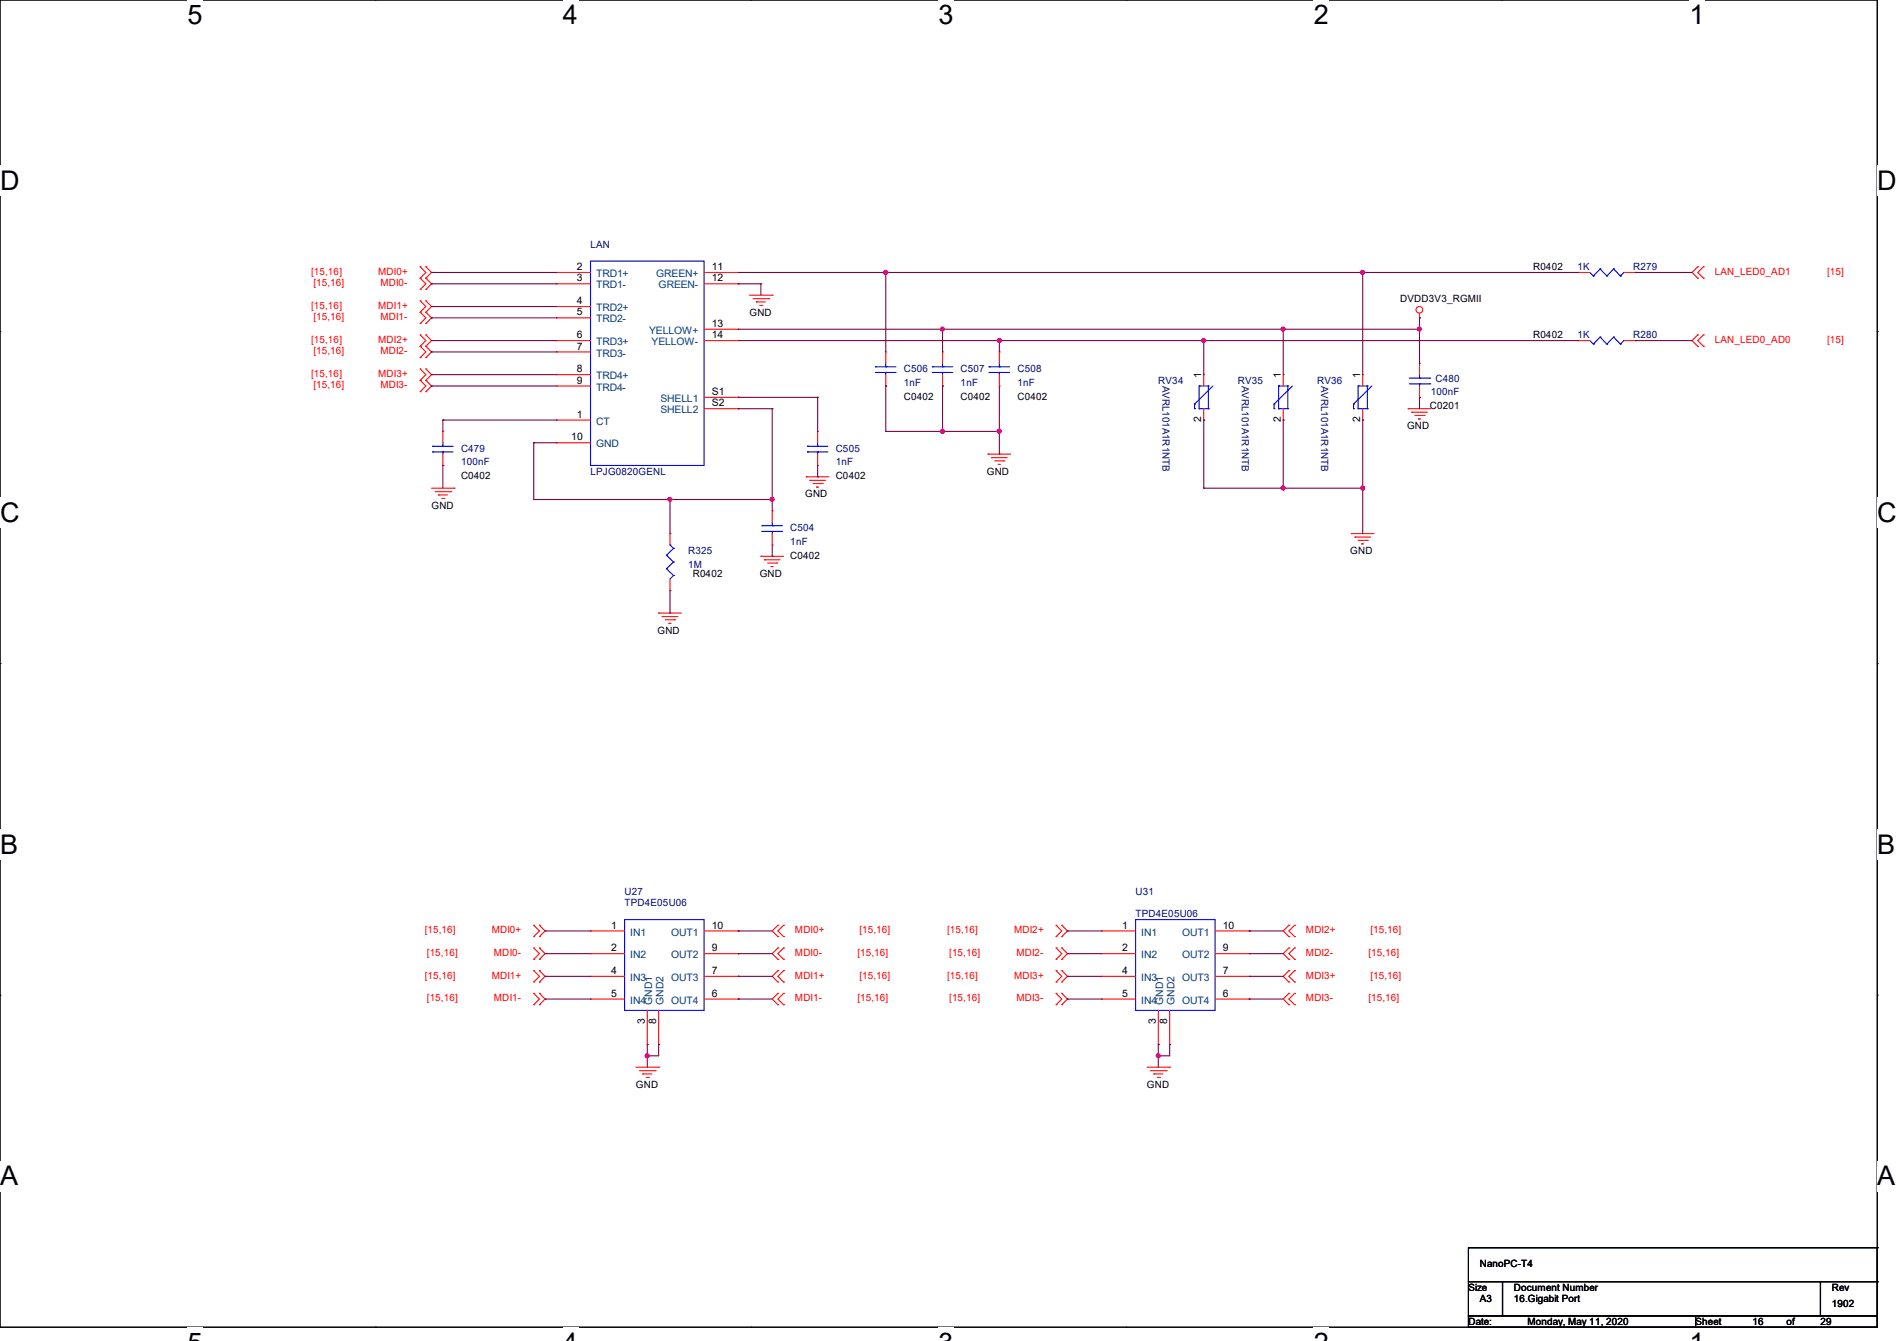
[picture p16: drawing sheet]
<svg xmlns="http://www.w3.org/2000/svg" width="297mm" height="210mm" viewBox="0 0 297 210" stroke-linecap="round" stroke-linejoin="round" font-family="sans-serif">
<defs><g id="words">
<g font-size="4.2">
<text x="29.4" y="3.8">5</text>
<text x="88.1" y="3.8">4</text>
<text x="146.9" y="3.8">3</text>
<text x="205.7" y="3.8">2</text>
<text x="264.5" y="3.8">1</text>
<text x="0" y="29.8">D</text>
<text x="293.9" y="29.8">D</text>
<text x="0" y="81.7">C</text>
<text x="293.9" y="81.7">C</text>
<text x="0" y="133.7">B</text>
<text x="293.9" y="133.7">B</text>
<text x="0" y="185.6">A</text>
<text x="293.9" y="185.6">A</text>
</g>
<g font-size="1.6" fill="#00007f">
<text x="92.5" y="38.8">LAN</text>
<text x="247" y="42.3">1K</text>
<text x="255.7" y="42.3">R279</text>
<text x="247" y="53">1K</text>
<text x="255.7" y="53">R280</text>
<text x="141.5" y="58.3">C506</text>
<text x="150.4" y="58.3">C507</text>
<text x="159.3" y="58.3">C508</text>
<text x="224.7" y="59.8">C480</text>
<text x="141.5" y="60.5">1nF</text>
<text x="150.4" y="60.5">1nF</text>
<text x="159.3" y="60.5">1nF</text>
<text x="181.4" y="60.1">RV34</text>
<text x="182" y="60.5" transform="rotate(90 182 60.5)">AVRL101A1R1NTB</text>
<text x="193.8" y="60.1">RV35</text>
<text x="194.4" y="60.5" transform="rotate(90 194.4 60.5)">AVRL101A1R1NTB</text>
<text x="206.2" y="60.1">RV36</text>
<text x="206.9" y="60.5" transform="rotate(90 206.9 60.5)">AVRL101A1R1NTB</text>
<text x="224" y="61.9">100nF</text>
<text x="72.2" y="70.8">C479</text>
<text x="130.9" y="70.8">C505</text>
<text x="72.2" y="72.9">100nF</text>
<text x="92.5" y="74.3">LPJG0820GENL</text>
<text x="130.9" y="72.9">1nF</text>
<text x="123.7" y="83.2">C504</text>
<text x="107.7" y="86.8">R325</text>
<text x="107.7" y="88.9">1M</text>
<text x="123.7" y="85.3">1nF</text>
<text x="97.8" y="140.1">U27</text>
<text x="97.8" y="141.9">TPD4E05U06</text>
<text x="177.8" y="140.1">U31</text>
<text x="177.8" y="143.7">TPD4E05U06</text>
</g>
<g font-size="1.6" fill="#f00">
<text x="48.7" y="43.1">[15,16]</text>
<text x="49.1" y="44.8">[15,16]</text>
<text x="59.2" y="43.1">MDI0+</text>
<text x="59.6" y="44.8">MDI0-</text>
<text x="268.5" y="43.1">LAN_LED0_AD1</text>
<text x="286.1" y="43.1">[15]</text>
<text x="48.7" y="48.4">[15,16]</text>
<text x="48.7" y="53.7">[15,16]</text>
<text x="49.1" y="50.2">[15,16]</text>
<text x="59.2" y="48.4">MDI1+</text>
<text x="59.2" y="53.7">MDI2+</text>
<text x="59.6" y="50.2">MDI1-</text>
<text x="268.5" y="53.7">LAN_LED0_AD0</text>
<text x="286.1" y="53.7">[15]</text>
<text x="48.7" y="59.1">[15,16]</text>
<text x="49.1" y="55.5">[15,16]</text>
<text x="59.2" y="59.1">MDI3+</text>
<text x="59.6" y="55.5">MDI2-</text>
<text x="49.1" y="60.8">[15,16]</text>
<text x="59.6" y="60.8">MDI3-</text>
<text x="66.5" y="146.2">[15,16]</text>
<text x="66.8" y="149.7">[15,16]</text>
<text x="77" y="146.2">MDI0+</text>
<text x="77.3" y="149.7">MDI0-</text>
<text x="124.5" y="146.2">MDI0+</text>
<text x="124.5" y="149.7">MDI0-</text>
<text x="134.2" y="149.7">[15,16]</text>
<text x="134.6" y="146.2">[15,16]</text>
<text x="148.3" y="146.2">[15,16]</text>
<text x="148.6" y="149.7">[15,16]</text>
<text x="158.8" y="146.2">MDI2+</text>
<text x="159.1" y="149.7">MDI2-</text>
<text x="204.5" y="146.2">MDI2+</text>
<text x="204.5" y="149.7">MDI2-</text>
<text x="214.2" y="149.7">[15,16]</text>
<text x="214.6" y="146.2">[15,16]</text>
<text x="66.5" y="153.3">[15,16]</text>
<text x="77" y="153.3">MDI1+</text>
<text x="124.5" y="153.3">MDI1+</text>
<text x="134.6" y="153.3">[15,16]</text>
<text x="148.3" y="153.3">[15,16]</text>
<text x="158.8" y="153.3">MDI3+</text>
<text x="204.5" y="153.3">MDI3+</text>
<text x="214.6" y="153.3">[15,16]</text>
<text x="66.8" y="156.8">[15,16]</text>
<text x="77.3" y="156.8">MDI1-</text>
<text x="124.5" y="156.8">MDI1-</text>
<text x="134.2" y="156.8">[15,16]</text>
<text x="148.6" y="156.8">[15,16]</text>
<text x="159.1" y="156.8">MDI3-</text>
<text x="204.5" y="156.8">MDI3-</text>
<text x="214.2" y="156.8">[15,16]</text>
</g>
<g font-size="1.6">
<text x="90.3" y="42.3">2</text>
<text x="90.3" y="44.1">3</text>
<text x="90.3" y="47.6">4</text>
<text x="111.5" y="42.3">11</text>
<text x="111.5" y="44.1">12</text>
<text x="219.2" y="47.3">DVDD3V3_RGMII</text>
<text x="240" y="42.3">R0402</text>
<text x="90.3" y="49.4">5</text>
<text x="90.3" y="53">6</text>
<text x="111.5" y="51.2">13</text>
<text x="111.5" y="53">14</text>
<text x="117.3" y="49.4">GND</text>
<text x="240" y="53">R0402</text>
<text x="90.3" y="54.7">7</text>
<text x="90.3" y="58.3">8</text>
<text x="188.1" y="59.2" transform="rotate(-90 188.1 59.2)">1</text>
<text x="200.5" y="59.2" transform="rotate(-90 200.5 59.2)">1</text>
<text x="213" y="59.2" transform="rotate(-90 213 59.2)">1</text>
<text x="90.3" y="65.4">1</text>
<text x="90.3" y="60.1">9</text>
<text x="111.5" y="61.8">S1</text>
<text x="111.5" y="63.6">S2</text>
<text x="141.5" y="62.6">C0402</text>
<text x="150.4" y="62.6">C0402</text>
<text x="159.3" y="62.6">C0402</text>
<text x="223.9" y="64">C0201</text>
<text x="89.4" y="69">10</text>
<text x="188.1" y="66.1" transform="rotate(-90 188.1 66.1)">2</text>
<text x="200.5" y="66.1" transform="rotate(-90 200.5 66.1)">2</text>
<text x="213" y="66.1" transform="rotate(-90 213 66.1)">2</text>
<text x="220.3" y="67.2">GND</text>
<text x="72.2" y="75.1">C0402</text>
<text x="126.1" y="77.9">GND</text>
<text x="130.9" y="75.1">C0402</text>
<text x="154.5" y="74.3">GND</text>
<text x="67.6" y="79.7">GND</text>
<text x="123.7" y="87.5">C0402</text>
<text x="211.4" y="86.8">GND</text>
<text x="108.5" y="90.3">R0402</text>
<text x="119" y="90.3">GND</text>
<text x="103" y="99.2">GND</text>
<text x="95.7" y="145.4">1</text>
<text x="95.7" y="149">2</text>
<text x="111.5" y="149">9</text>
<text x="111.5" y="145.4">10</text>
<text x="175.7" y="145.4">1</text>
<text x="175.7" y="149">2</text>
<text x="191.5" y="149">9</text>
<text x="191.5" y="145.4">10</text>
<text x="95.7" y="152.5">4</text>
<text x="111.5" y="152.5">7</text>
<text x="175.7" y="152.5">4</text>
<text x="191.5" y="152.5">7</text>
<text x="95.7" y="156.1">5</text>
<text x="101" y="160.4" transform="rotate(-90 101 160.4)">3</text>
<text x="102.7" y="160.4" transform="rotate(-90 102.7 160.4)">8</text>
<text x="111.5" y="156.1">6</text>
<text x="175.7" y="156.1">5</text>
<text x="181" y="160.4" transform="rotate(-90 181 160.4)">3</text>
<text x="182.8" y="160.4" transform="rotate(-90 182.8 160.4)">8</text>
<text x="191.5" y="156.1">6</text>
<text x="99.6" y="170.3">GND</text>
<text x="179.6" y="170.3">GND</text>
<text x="229.9" y="202.2">Size</text>
<text x="231.7" y="198.5">NanoPC-T4</text>
<text x="231.7" y="204">A3</text>
<text x="237" y="202.2">Document Number</text>
<text x="237" y="204">16.Gigabit Port</text>
<text x="286.8" y="202.2">Rev</text>
<text x="229.9" y="207.5">Date:</text>
<text x="239.1" y="207.5">Monday, May 11, 2020</text>
<text x="265.5" y="207.5">Sheet</text>
<text x="274.4" y="207.5">16</text>
<text x="279.7" y="207.5">of</text>
<text x="285" y="207.5">29</text>
<text x="286.8" y="204.7">1902</text>
</g>
<g font-size="1.6" fill="#003f7f">
<text x="93.3" y="43.4">TRD1+</text>
<text x="93.3" y="45.2">TRD1-</text>
<text x="102.7" y="43.4">GREEN+</text>
<text x="103.1" y="45.2">GREEN-</text>
<text x="93.3" y="48.7">TRD2+</text>
<text x="93.3" y="50.5">TRD2-</text>
<text x="101.6" y="52.3">YELLOW+</text>
<text x="93.3" y="54.1">TRD3+</text>
<text x="93.3" y="55.8">TRD3-</text>
<text x="93.3" y="59.4">TRD4+</text>
<text x="102" y="54.1">YELLOW-</text>
<text x="93.3" y="61.2">TRD4-</text>
<text x="103.4" y="63">SHELL1</text>
<text x="103.4" y="64.7">SHELL2</text>
<text x="93.3" y="66.5">CT</text>
<text x="93.3" y="70.1">GND</text>
<text x="98.7" y="146.5">IN1</text>
<text x="105.1" y="146.5">OUT1</text>
<text x="178.7" y="146.5">IN1</text>
<text x="185.1" y="146.5">OUT1</text>
<text x="98.7" y="150.1">IN2</text>
<text x="98.7" y="153.6">IN3</text>
<text x="105.1" y="153.6">OUT3</text>
<text x="105.1" y="150.1">OUT2</text>
<text x="178.7" y="150.1">IN2</text>
<text x="178.7" y="153.6">IN3</text>
<text x="185.1" y="153.6">OUT3</text>
<text x="185.1" y="150.1">OUT2</text>
<text x="98.7" y="157.2">IN4</text>
<text x="102.1" y="157.4" transform="rotate(-90 102.1 157.4)">GND1</text>
<text x="103.9" y="157.4" transform="rotate(-90 103.9 157.4)">GND2</text>
<text x="105.1" y="157.2">OUT4</text>
<text x="178.7" y="157.2">IN4</text>
<text x="182.1" y="157.4" transform="rotate(-90 182.1 157.4)">GND1</text>
<text x="183.9" y="157.4" transform="rotate(-90 183.9 157.4)">GND2</text>
<text x="185.1" y="157.2">OUT4</text>
</g>
</g></defs>
<path d="M0 0h293.9v207.9h-293.9z" fill="none" stroke="#000" stroke-width=".17"/>
<g fill="#fff">
<path d="M29.4 0h2.4v4.7h-2.4z"/>
<path d="M29.4 207.9h2.4v2.1h-2.4z"/>
</g>
<path d="M58.8 0h.1M58.8 207.9h.1" fill="none" stroke="#000" stroke-width=".17"/>
<g fill="#fff">
<path d="M88.1 0h2.4v4.7h-2.4z"/>
<path d="M88.1 207.9h2.4v2.1h-2.4z"/>
</g>
<path d="M117.6 0h.1M117.6 207.9h.1" fill="none" stroke="#000" stroke-width=".17"/>
<g fill="#fff">
<path d="M146.9 0h2.4v4.7h-2.4z"/>
<path d="M146.9 207.9h2.4v2.1h-2.4z"/>
</g>
<path d="M176.3 0h.1M176.3 207.9h.1" fill="none" stroke="#000" stroke-width=".17"/>
<g fill="#fff">
<path d="M205.7 0h2.4v4.7h-2.4z"/>
<path d="M205.7 207.9h2.4v2.1h-2.4z"/>
</g>
<path d="M235.1 0h.1M235.1 207.9h.1" fill="none" stroke="#000" stroke-width=".17"/>
<g fill="#fff">
<path d="M264.5 0h2.4v4.7h-2.4z"/>
<path d="M264.5 207.9h2.4v2.1h-2.4z"/>
<path d="M0 26h3v4.7h-3z"/>
<path d="M293.9 26h3.1v4.7h-3.1z"/>
<path d="M0 77.9h3v4.7h-3z"/>
<path d="M293.9 77.9h3.1v4.7h-3.1z"/>
</g>
<path d="M0 51.9h.1M293.9 51.9h.1" fill="none" stroke="#000" stroke-width=".17"/>
<g fill="#fff">
<path d="M0 129.9h2.8v4.7h-2.8z"/>
<path d="M293.9 129.9h2.9v4.7h-2.9z"/>
</g>
<path d="M0 103.9h.1M293.9 103.9h.1" fill="none" stroke="#000" stroke-width=".17"/>
<g fill="#fff">
<path d="M0 181.8h2.8v4.8h-2.8z"/>
<path d="M293.8 181.8h3v4.8h-3z"/>
</g>
<g fill="none" stroke="#000" stroke-width=".17">
<path d="M0 155.9h.1M293.9 155.9h.1M229.9 195.4h.1M229.9 195.4v5.3M229.9 195.4h64M293.9 195.4h.1M293.9 195.4v5.3M229.9 200.7h5.3v5.4h-5.3zM229.9 206.1h35.6v1.8h-35.6zM235.2 200.7h49.8v5.4h-49.8zM265.5 206.1h28.4v1.8h-28.4zM285 200.7h8.9v5.4h-8.9z"/>
<path d="M293.9 200.7h.1"/>
</g>
<g fill="none" stroke="#f00" stroke-width=".17">
<path d="M65.8 43.6h.1M65.8 41.8h.1M65.8 45.3h.1M65.8 48.9h.1M65.8 47.1h.1M65.8 50.7h.1M65.8 54.2h.1M65.8 52.5h.1M65.8 56h.1M65.8 59.6h.1M65.8 57.8h.1M65.8 41.8l.9 .9-.9 .9"/>
<path d="M65.8 43.6l.9 .8-.9 .9M65.8 47.1l.9 .9-.9 .9M65.8 48.9l.9 .9-.9 .9M65.8 52.5l.9 .8-.9 .9M65.8 54.2l.9 .9-.9 .9M65.8 57.8l.9 .9-.9 .9M65.8 59.6l.9 .9-.9 .8M66.7 41.8h.1M66.7 43.6h.1M66.7 45.3h.1M66.7 47.1h.1M66.7 48.9h.1"/>
<path d="M66.7 50.7h.1M66.7 52.5h.1M66.7 54.2h.1M66.7 56h.1M66.7 57.8h.1M66.7 59.6h.1M66.7 41.8l.9 .9-.9 .9M66.7 43.6l.9 .8-.9 .9M66.7 47.1l.9 .9-.9 .9M66.7 48.9l.9 .9-.9 .9M66.7 52.5l.9 .8-.9 .9M66.7 54.2l.9 .9-.9 .9"/>
<path d="M66.7 57.8l.9 .9-.9 .9M66.7 59.6l.9 .9-.9 .8M87.1 42.7h.1M87.1 44.4h.1M87.1 48h.1M87.1 49.8h.1M87.1 53.3h.1M87.1 55.1h.1M87.1 58.7h.1M87.1 42.7h5.4M87.1 44.4h5.4M87.1 48h5.4"/>
<path d="M87.1 49.8h5.4M87.1 53.3h5.4M87.1 55.1h5.4M87.1 58.7h5.4M110.2 42.7h5.4M110.2 44.4h5.4M110.2 53.3h5.4M110.2 51.6h5.4M115.6 42.7h.1M115.6 44.4h.1M115.6 51.6h.1M115.6 53.3h.1"/>
<path d="M117.3 46.2h3.6M117.9 46.8h2.5M118.4 47.3h.1M118.4 47.3h1.4M119 47.8h.3M119.3 47.8h.1M120.4 46.8h.1M120.9 46.2h.1M138.7 55.1h.1M138.7 55.1v1.8M138.7 58.7v1.8M147.6 55.1h.1"/>
<path d="M147.6 55.1v1.8M147.6 58.7v1.8M156.5 55.1h.1M156.5 55.1v1.8M156.5 58.7v1.8M188.5 58.7h.1M188.5 58.7v1.8M200.9 58.7h.1M200.9 58.7v1.8M213.4 58.7h.1M213.4 58.7v1.8M222.3 49.8h.1"/>
<path d="M222.3 56.9h.1M222.3 49.1v.7M222.3 56.9v1.8M247.1 53.3h.1M247.1 42.7h.1M247.1 42.7h1.8M247.1 53.3h1.8M254.3 42.7h1.7M254.3 53.3h1.7M256 53.3h.1M256 42.7h.1M265.8 41.8h.1"/>
<path d="M265.8 43.6h.1M265.8 52.5h.1M265.8 54.2h.1M265.8 41.8l-.9 .9 .9 .9M265.8 52.5l-.9 .8 .9 .9M266.7 43.6h.1M266.7 41.8h.1M266.7 54.2h.1M266.7 52.5h.1M266.7 41.8l-.9 .9 .9 .9M266.7 52.5l-.9 .8 .9 .9M65.8 61.3h.1"/>
<path d="M66.7 61.3h.1M67.6 76.5h3.5M68.1 77h2.5M68.6 77.5h.1M68.6 77.5h1.5M69.2 78.1h.3M69.3 72.9h.1M69.3 67.6h.1M69.3 67.6v1.7M69.3 71.1v1.8M69.5 78.1h.1M70.6 77h.1"/>
<path d="M71.1 76.5h.1M87.1 65.8h.1M87.1 60.5h.1M87.1 69.3h.1M87.1 65.8h5.4M87.1 60.5h5.4M87.1 69.3h5.4M110.2 64h5.4M110.2 62.2h5.4M115.6 62.2h.1M115.6 64h.1M126.2 74.7h.1"/>
<path d="M126.2 74.7h3.6M126.8 75.2h.1M126.8 75.2h2.4M127.3 75.7h1.4M127.8 76.3h.1M127.8 76.3h.4M128 72.9h.1M128 67.6h.1M128 67.6v1.7M128 71.1v1.8M128.7 75.7h.1M138.7 60.5h.1"/>
<path d="M147.6 60.5h.1M154.7 71.1h.1M154.7 71.1h3.5M155.2 71.7h.1M155.2 71.7h2.5M155.7 72.2h1.5M156.3 72.7h.1M156.3 72.7h.3M156.5 60.5h.1M157.2 72.2h.1M188.5 65.8h.1M188.5 64v1.8"/>
<path d="M200.9 65.8h.1M200.9 64v1.8M213.4 65.8h.1M213.4 64v1.8M220.5 64h.1M220.5 64h3.5M221 64.6h.1M221 64.6h2.5M221.5 65.1h1.5M222.1 65.6h.1M222.1 65.6h.3M222.3 62.2h.1"/>
<path d="M222.3 60.5v1.7M223 65.1h.1M103.1 96h.1M103.1 96h3.6M103.7 96.6h.1M103.7 96.6h2.4M104.2 97.1h1.4M104.7 97.6h.1M104.7 97.6h.4M104.9 92.5h.1M104.9 83.6h.1M104.9 83.6v1.7"/>
<path d="M104.9 90.7v1.8M105.6 97.1h.1M119.1 87.1h.1M119.1 87.1h3.6M119.7 87.7h.1M119.7 87.7h2.4M120.2 88.2h1.4M120.7 88.7h.1M120.7 88.7h.4M120.9 85.3h.1M120.9 80h.1M120.9 80v1.8"/>
<path d="M120.9 83.6v1.7M121.6 88.2h.1M211.6 83.6h.1M211.6 83.6h3.5M212.1 84.1h.1M212.1 84.1h2.5M212.6 84.6h1.5M213.2 85.2h.1M213.2 85.2h.3M214.1 84.6h.1M83.6 146.7h.1M83.6 144.9h.1"/>
<path d="M83.6 150.2h.1M83.6 148.5h.1M83.6 153.8h.1M83.6 152h.1M83.6 157.4h.1M83.6 155.6h.1M83.6 144.9l.9 .9-.9 .9M83.6 148.5l.9 .9-.9 .8M83.6 152l.9 .9-.9 .9M83.6 155.6l.9 .9-.9 .9M84.5 144.9h.1M84.5 146.7h.1"/>
<path d="M84.5 148.5h.1M84.5 150.2h.1M84.5 152h.1M84.5 153.8h.1M84.5 155.6h.1M84.5 157.4h.1M84.5 144.9l.8 .9-.8 .9M84.5 148.5l.8 .9-.8 .8M84.5 152l.8 .9-.8 .9M84.5 155.6l.8 .9-.8 .9M92.5 145.8h.1M92.5 149.4h.1"/>
<path d="M92.5 152.9h.1M92.5 156.5h.1M92.5 145.8h5.3M92.5 149.4h5.3M92.5 152.9h5.3M92.5 156.5h5.3M101.3 158.2v5.4M103.1 158.2v5.4M110.2 145.8h5.4M110.2 149.4h5.4M110.2 152.9h5.4M110.2 156.5h5.4"/>
<path d="M115.6 156.5h.1M115.6 152.9h.1M115.6 149.4h.1M115.6 145.8h.1M121.8 144.9h.1M121.8 146.7h.1M121.8 148.5h.1M121.8 150.2h.1M121.8 152h.1M121.8 153.8h.1M121.8 155.6h.1M121.8 157.4h.1"/>
<path d="M121.8 144.9l-.9 .9 .9 .9M121.8 148.5l-.9 .9 .9 .8M121.8 152l-.9 .9 .9 .9M121.8 155.6l-.9 .9 .9 .9M122.7 146.7h.1M122.7 144.9h.1M122.7 150.2h.1M122.7 148.5h.1M122.7 153.8h.1M122.7 152h.1M122.7 157.4h.1M122.7 155.6h.1"/>
<path d="M122.7 144.9l-.9 .9 .9 .9M122.7 148.5l-.9 .9 .9 .8M122.7 152l-.9 .9 .9 .9M122.7 155.6l-.9 .9 .9 .9M165.4 146.7h.1M165.4 144.9h.1M165.4 150.2h.1M165.4 148.5h.1M165.4 153.8h.1M165.4 152h.1M165.4 157.4h.1M165.4 155.6h.1"/>
<path d="M165.4 152l.8 .9-.8 .9M165.4 144.9l.8 .9-.8 .9M165.4 148.5l.8 .9-.8 .8M165.4 155.6l.8 .9-.8 .9M166.2 144.9h.1M166.2 146.7h.1M166.2 148.5h.1M166.2 150.2h.1M166.2 152h.1M166.2 153.8h.1M166.2 155.6h.1M166.2 157.4h.1"/>
<path d="M166.2 144.9l.9 .9-.9 .9M166.2 148.5l.9 .9-.9 .8M166.2 152l.9 .9-.9 .9M166.2 155.6l.9 .9-.9 .9M172.5 145.8h.1M172.5 149.4h.1M172.5 152.9h.1M172.5 156.5h.1M172.5 145.8h5.3M172.5 149.4h5.3M172.5 152.9h5.3M172.5 156.5h5.3"/>
<path d="M181.4 158.2v5.4M183.1 158.2v5.4M190.2 145.8h5.4M190.2 149.4h5.4M190.2 152.9h5.4M190.2 156.5h5.4M195.6 156.5h.1M195.6 152.9h.1M195.6 149.4h.1M195.6 145.8h.1M201.8 144.9h.1M201.8 146.7h.1"/>
<path d="M201.8 148.5h.1M201.8 150.2h.1M201.8 152h.1M201.8 153.8h.1M201.8 155.6h.1M201.8 157.4h.1M201.8 144.9l-.9 .9 .9 .9M201.8 148.5l-.9 .9 .9 .8M201.8 152l-.9 .9 .9 .9M201.8 155.6l-.9 .9 .9 .9M202.7 146.7h.1M202.7 144.9h.1"/>
<path d="M202.7 150.2h.1M202.7 148.5h.1M202.7 153.8h.1M202.7 152h.1M202.7 157.4h.1M202.7 155.6h.1M202.7 144.9l-.9 .9 .9 .9M202.7 148.5l-.9 .9 .9 .8M202.7 152l-.9 .9 .9 .9M202.7 155.6l-.9 .9 .9 .9M99.6 167.1h3.5M100.1 167.7h2.5"/>
<path d="M100.6 168.2h.1M100.6 168.2h1.5M101.2 168.7h.3M101.3 163.6h.1M101.5 168.7h.1M102.6 167.7h.1M103.1 167.1h.1M103.1 163.6h.1M179.6 167.1h3.5M180.1 167.7h2.5M180.6 168.2h.1M180.6 168.2h1.5"/>
<path d="M181.2 168.7h.3M181.4 163.6h.1M181.5 168.7h.1M182.6 167.7h.1M183.1 167.1h.1M183.1 163.6h.1"/>
<circle cx="222.2" cy="48.5" r=".52"/>
</g>
<g fill="none" stroke="#00f" stroke-width=".17">
<path d="M92.5 40.9h17.7v32h-17.7zM137.1 57.4h.1M137.1 58.3h.1M137.1 57.4h3.2M137.1 58.3h3.2M138.7 58.3h.1M138.7 57.4h.1M138.7 56.9v.5M138.7 58.3v.4M146 57.4h.1M146 58.3h.1M146 57.4h3.2"/>
<path d="M146 58.3h3.2M147.6 58.3h.1M147.6 57.4h.1M147.6 56.9v.5M147.6 58.3v.4M154.9 57.4h.1M154.9 58.3h.1M154.9 57.4h3.2M154.9 58.3h3.2M156.5 58.3h.1M156.5 57.4h.1M156.5 56.9v.5"/>
<path d="M156.5 58.3v.4M220.6 59.2h3.3M222.3 59.2h.1M222.3 58.7v.5M223.9 59.2h.1M248.9 53.3l.6 .6M248.9 42.7l.6 .5M249.5 53.9h.1M249.5 43.2h.1M250.5 52.8h.1M250.5 42.1h.1M250.5 52.8l-1 1.1"/>
<path d="M250.5 52.8l1.1 1.1M250.5 42.1l-1 1.1M250.5 42.1l1.1 1.1M251.6 53.9h.1M251.6 43.2h.1M252.6 52.8h.1M252.6 42.1h.1M252.6 52.8l-1 1.1M252.6 52.8l1.1 1.1M252.6 42.1l-1 1.1M252.6 42.1l1.1 1.1M253.7 53.9h.1"/>
<path d="M253.7 43.2h.1M254.3 53.3h.1M254.3 42.7h.1M254.3 53.3l-.6 .6M254.3 42.7l-.6 .5M67.7 69.9h.1M67.7 70.8h.1M67.7 69.9h3.3M67.7 70.8h3.3M69.3 70.8h.1M69.3 69.9h.1M69.3 69.3v.6"/>
<path d="M69.3 70.8v.3M126.4 69.9h.1M126.4 70.8h.1M126.4 69.9h3.2M126.4 70.8h3.2M128 70.8h.1M128 69.9h.1M128 69.3v.6M128 70.8v.3M187 63.3h.1M187 64h.1M187 63.3v.7"/>
<path d="M187.7 64h.1M187.7 60.5h.1M187.7 60.5h1.5M187.7 64h1.5M187.7 60.5v3.5M189.2 60.5h.1M189.2 64h.1M189.2 60.5v3.5M189.9 60.5l-2.9 2.8M199.5 63.3h.1M199.5 64h.1M199.5 63.3v.7"/>
<path d="M200.2 64h.1M200.2 60.5h.1M200.2 60.5h1.4M200.2 64h1.4M200.2 60.5v3.5M201.6 60.5h.1M201.6 64h.1M201.6 60.5v3.5M202.4 60.5l-2.9 2.8M211.9 63.3h.1M211.9 64h.1M211.9 63.3v.7"/>
<path d="M212.6 64h.1M212.6 60.5h.1M212.6 60.5h1.5M212.6 64h1.5M212.6 60.5v3.5M214.1 60.5h.1M214.1 64h.1M214.1 60.5v3.5M214.8 60.5l-2.9 2.8M220.6 60.1h3.3M222.3 60.1h.1M222.3 60.1v.4"/>
<path d="M223.9 60.1h.1M104.4 89.1h.1M104.4 87h.1M104.4 89.1l1.1 1M104.4 87l1.1 1M104.9 85.3h.1M104.9 85.3l.6 .6M105.5 90.1h.1M105.5 88h.1M105.5 85.9h.1M105.5 90.1l-.6 .6M105.5 88l-1.1 1.1"/>
<path d="M105.5 85.9l-1.1 1.1M119.3 82.3h.1M119.3 83.2h.1M119.3 82.3h3.2M119.3 83.2h3.2M120.9 83.2h.1M120.9 82.3h.1M120.9 81.8v.5M120.9 83.2v.4M97.8 144h12.4v14.2h-12.4zM177.8 144h12.4v14.2h-12.4z"/>
</g>
<g fill="none" stroke="#7f003f" stroke-width=".17">
<path d="M67.6 48h.1M67.6 42.7h.1M67.6 44.4h.1M67.6 49.8h.1M67.6 53.3h.1M67.6 55.1h.1M67.6 58.7h.1M67.6 42.7h19.5M67.6 44.4h19.5M67.6 53.3h19.5M67.6 48h19.5M67.6 49.8h19.5"/>
<path d="M67.6 55.1h19.5M67.6 58.7h19.5M115.6 44.4h.1M115.6 42.7h131.5M115.6 44.4h3.5M115.6 53.3h131.5M115.6 51.6h106.7M119.1 44.4h.1M119.1 44.4v1.8M138.7 42.7h.1M138.7 42.7v12.4M147.6 51.6h.1"/>
<path d="M147.6 51.6v3.5M156.5 53.3h.1M156.5 53.3v1.8M188.5 53.3h.1M188.5 53.3v5.4M200.9 51.6h.1M200.9 51.6v7.1M213.4 42.7h.1M213.4 42.7v16M222.3 49.8h.1M222.3 51.6h.1M222.3 49.8v7.1"/>
<path d="M256 42.7h.1M256 53.3h.1M256 42.7h8.9M256 53.3h8.9M67.6 60.5h.1M67.6 60.5h19.5M69.3 65.8h.1M69.3 72.9h.1M69.3 65.8v1.8M69.3 72.9v3.6M69.3 65.8h17.8M83.6 69.3h.1"/>
<path d="M83.6 69.3h3.5M83.6 69.3v8.9h37.3M104.9 78.2h.1M104.9 78.2v5.4M115.6 64h.1M115.6 62.2h.1M115.6 64h5.3M115.6 62.2h12.4M120.9 64h.1M120.9 78.2h.1M120.9 64v16M128 62.2h.1"/>
<path d="M128 74.7h.1M128 62.2v5.4M128 72.9v1.8M138.7 67.6h.1M138.7 60.5h.1M138.7 60.5v7.1M138.7 67.6h17.8M147.6 67.6h.1M147.6 60.5h.1M147.6 60.5v7.1M156.5 67.6h.1M156.5 71.1h.1"/>
<path d="M156.5 60.5v10.6M188.5 76.5h.1M188.5 65.8h.1M188.5 65.8v10.7M188.5 76.5h24.9M200.9 76.5h.1M200.9 65.8h.1M200.9 65.8v10.7M213.4 65.8h.1M213.4 76.5h.1M213.4 65.8v17.8M222.3 62.2h.1"/>
<path d="M222.3 62.2v1.8M104.9 96h.1M104.9 92.5v3.5M120.9 87.1h.1M120.9 85.3v1.8M85.3 145.8h.1M85.3 149.4h.1M85.3 152.9h.1M85.3 156.5h.1M85.3 145.8h7.2M85.3 149.4h7.2M85.3 152.9h7.2"/>
<path d="M85.3 156.5h7.2M115.6 145.8h.1M115.6 149.4h.1M115.6 152.9h.1M115.6 156.5h.1M115.6 145.8h5.3M115.6 149.4h5.3M115.6 152.9h5.3M115.6 156.5h5.3M167.1 145.8h.1M167.1 149.4h.1M167.1 152.9h.1"/>
<path d="M167.1 156.5h.1M167.1 145.8h5.4M167.1 149.4h5.4M167.1 152.9h5.4M167.1 156.5h5.4M195.6 145.8h.1M195.6 149.4h.1M195.6 152.9h.1M195.6 156.5h.1M195.6 145.8h5.3M195.6 149.4h5.3M195.6 152.9h5.3"/>
<path d="M195.6 156.5h5.3M101.3 165.4h.1M101.3 163.6h.1M101.3 163.6v3.5M103.1 163.6h.1M103.1 163.6v1.8h-1.8M181.4 165.4h.1M181.4 163.6h.1M181.4 163.6v3.5M183.1 163.6h.1M183.1 163.6v1.8h-1.7"/>
</g>
<g fill="#f0f" stroke="#f0f" stroke-width=".17">
<circle cx="222.2" cy="51.5" r=".32"/>
<circle cx="200.9" cy="51.5" r=".32"/>
<circle cx="101.3" cy="165.3" r=".32"/>
<circle cx="181.3" cy="165.3" r=".32"/>
<circle cx="147.6" cy="51.5" r=".32"/>
<circle cx="200.9" cy="76.4" r=".32"/>
<circle cx="213.3" cy="76.4" r=".32"/>
<circle cx="156.4" cy="53.3" r=".32"/>
<circle cx="120.9" cy="78.2" r=".32"/>
<circle cx="188.4" cy="53.3" r=".32"/>
<circle cx="138.7" cy="42.7" r=".32"/>
<circle cx="213.3" cy="42.7" r=".32"/>
<circle cx="156.4" cy="67.5" r=".32"/>
<circle cx="147.6" cy="67.5" r=".32"/>
<circle cx="104.9" cy="78.2" r=".32"/>
</g>
<use href="#words"/>
</svg>
